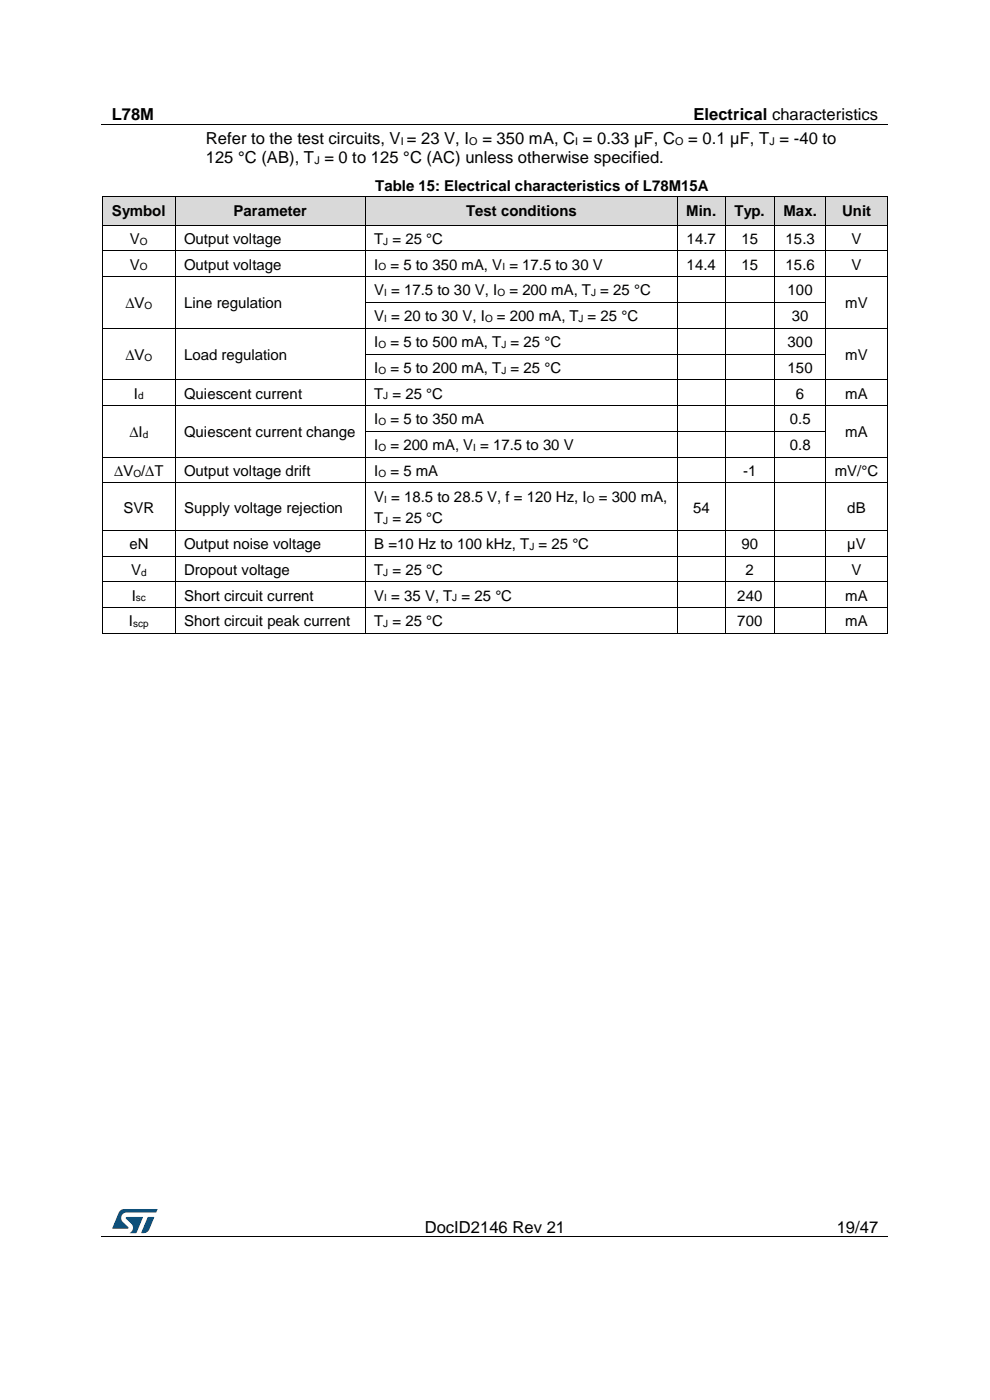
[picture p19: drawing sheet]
<svg xmlns="http://www.w3.org/2000/svg" width="210mm" height="297mm" viewBox="0 0 210 297" stroke-linecap="round" stroke-linejoin="round" font-family="sans-serif">
<defs><g id="words">
<g font-size="3.5">
<text x="23.7" y="25.5">L78M</text>
<text x="147.1" y="25.5">Electrical characteristics</text>
<text x="43.7" y="30.6">Refer to the test circuits, V = 23 V, I</text>
<text x="43.7" y="34.7">125 °C (AB), T = 0 to 125 °C (AC) unless otherwise specified.</text>
<text x="102.3" y="30.6">= 350 mA, C = 0.33 µF, C</text>
<text x="146" y="30.6">= 0.1 µF, T = -40 to</text>
<text x="90.1" y="261.5">DocID2146 Rev 21</text>
<text x="177.5" y="261.5">19/47</text>
</g>
<g font-size="3.2">
<text x="79.6" y="40.4">Table 15: Electrical characteristics of L78M15A</text>
<text x="23.7" y="45.8">Symbol</text>
<text x="49.5" y="45.8">Parameter</text>
<text x="98.9" y="45.8">Test conditions</text>
<text x="145.6" y="45.8">Min.</text>
<text x="155.8" y="45.8">Typ.</text>
<text x="166.2" y="45.8">Max.</text>
<text x="178.6" y="45.8">Unit</text>
<text x="27.6" y="51.7">V</text>
<text x="39" y="51.7">Output voltage</text>
<text x="79.4" y="51.7">T = 25 °C</text>
<text x="145.7" y="51.7">14.7</text>
<text x="157.3" y="51.7">15</text>
<text x="166.7" y="51.7">15.3</text>
<text x="180.6" y="51.7">V</text>
<text x="27.6" y="57.2">V</text>
<text x="39" y="57.2">Output voltage</text>
<text x="79.4" y="57.2">I</text>
<text x="82.8" y="57.2">= 5 to 350 mA, V = 17.5 to 30 V</text>
<text x="145.7" y="57.2">14.4</text>
<text x="157.3" y="57.2">15</text>
<text x="166.7" y="57.2">15.6</text>
<text x="180.6" y="57.2">V</text>
<text x="26.6" y="65.4">∆V</text>
<text x="39" y="65.4">Line regulation</text>
<text x="79.4" y="62.7">V = 17.5 to 30 V, I</text>
<text x="108.1" y="62.7">= 200 mA, T = 25 °C</text>
<text x="167.1" y="62.7">100</text>
<text x="179.3" y="65.4">mV</text>
<text x="79.4" y="68.1">V = 20 to 30 V, I</text>
<text x="105.4" y="68.1">= 200 mA, T = 25 °C</text>
<text x="168" y="68.1">30</text>
<text x="26.6" y="76.3">∆V</text>
<text x="39" y="76.3">Load regulation</text>
<text x="79.4" y="73.6">I</text>
<text x="82.8" y="73.6">= 5 to 500 mA, T = 25 °C</text>
<text x="167.1" y="73.6">300</text>
<text x="179.3" y="76.3">mV</text>
<text x="79.4" y="79.1">I</text>
<text x="82.8" y="79.1">= 5 to 200 mA, T = 25 °C</text>
<text x="167.1" y="79.1">150</text>
<text x="28.4" y="84.5">I</text>
<text x="39" y="84.5">Quiescent current</text>
<text x="79.4" y="84.5">T = 25 °C</text>
<text x="168.9" y="84.5">6</text>
<text x="179.3" y="84.5">mA</text>
<text x="27.4" y="92.8">∆I</text>
<text x="39" y="92.8">Quiescent current change</text>
<text x="79.4" y="90">I</text>
<text x="79.4" y="95.5">I</text>
<text x="82.8" y="90">= 5 to 350 mA</text>
<text x="82.8" y="95.5">= 200 mA, V = 17.5 to 30 V</text>
<text x="167.5" y="90">0.5</text>
<text x="167.5" y="95.5">0.8</text>
<text x="179.3" y="92.8">mA</text>
<text x="24.2" y="100.9">∆V /∆T</text>
<text x="39" y="100.9">Output voltage drift</text>
<text x="79.4" y="100.9">I</text>
<text x="82.8" y="100.9">= 5 mA</text>
<text x="157.6" y="100.9">-1</text>
<text x="177.1" y="100.9">mV/°C</text>
<text x="79.4" y="106.4">V = 18.5 to 28.5 V, f = 120 Hz, I</text>
<text x="127" y="106.4">= 300 mA,</text>
<text x="26.2" y="108.7">SVR</text>
<text x="39" y="108.7">Supply voltage rejection</text>
<text x="79.4" y="111">T = 25 °C</text>
<text x="147" y="108.7">54</text>
<text x="179.7" y="108.7">dB</text>
<text x="27.4" y="116.5">eN</text>
<text x="39" y="116.5">Output noise voltage</text>
<text x="79.4" y="116.5">B =10 Hz to 100 kHz, T = 25 °C</text>
<text x="157.3" y="116.5">90</text>
<text x="179.7" y="116.5">µV</text>
<text x="27.8" y="121.9">V</text>
<text x="39" y="121.9">Dropout voltage</text>
<text x="79.4" y="121.9">T = 25 °C</text>
<text x="158.2" y="121.9">2</text>
<text x="180.6" y="121.9">V</text>
<text x="27.9" y="127.4">I</text>
<text x="39" y="127.4">Short circuit current</text>
<text x="79.4" y="127.4">V = 35 V, T = 25 °C</text>
<text x="156.4" y="127.4">240</text>
<text x="179.3" y="127.4">mA</text>
<text x="27.4" y="132.9">I</text>
<text x="39" y="132.9">Short circuit peak current</text>
<text x="79.4" y="132.9">T = 25 °C</text>
<text x="156.4" y="132.9">700</text>
<text x="179.3" y="132.9">mA</text>
</g>
<g font-size="2.3">
<text x="66.7" y="34.8">J</text>
<text x="85" y="30.8">I</text>
<text x="99.6" y="30.8">O</text>
<text x="122" y="30.8">I</text>
<text x="143.2" y="30.8">O</text>
<text x="163.3" y="30.8">J</text>
</g>
<g font-size="2.1">
<text x="29.7" y="51.9">O</text>
<text x="81.3" y="51.9">J</text>
<text x="29.7" y="57.4">O</text>
<text x="80.3" y="57.4">O</text>
<text x="106.6" y="57.4">I</text>
<text x="30.7" y="65.6">O</text>
<text x="81.5" y="62.8">I</text>
<text x="105.5" y="62.8">O</text>
<text x="125.4" y="62.8">J</text>
<text x="81.5" y="68.3">I</text>
<text x="102.9" y="68.3">O</text>
<text x="122.7" y="68.3">J</text>
<text x="30.7" y="76.5">O</text>
<text x="80.3" y="73.8">O</text>
<text x="106.4" y="73.8">J</text>
<text x="80.3" y="79.3">O</text>
<text x="106.4" y="79.3">J</text>
<text x="29.3" y="84.7">d</text>
<text x="81.3" y="84.7">J</text>
<text x="30.3" y="92.9">d</text>
<text x="80.3" y="90.2">O</text>
<text x="80.3" y="95.6">O</text>
<text x="100.4" y="95.6">I</text>
<text x="28.3" y="101.1">O</text>
<text x="80.3" y="101.1">O</text>
<text x="81.5" y="106.6">I</text>
<text x="124.5" y="106.6">O</text>
<text x="81.3" y="111.2">J</text>
<text x="112.3" y="116.6">J</text>
<text x="29.9" y="122.1">d</text>
<text x="81.3" y="122.1">J</text>
<text x="28.8" y="127.6">sc</text>
<text x="81.5" y="127.6">I</text>
<text x="96" y="127.6">J</text>
<text x="28.2" y="133.1">scp</text>
<text x="81.3" y="133.1">J</text>
</g>
</g></defs>
<path d="M21.5 26.5h166.8M21.5 262.4h166.8" fill="none" stroke="#000" stroke-width=".21"/>
<g fill="#000">
<path d="M104.4 26.4h.1v.1h-.1z" fill-rule="evenodd"/>
<path d="M61.6 262.3h.1v.2h-.1z" fill-rule="evenodd"/>
<path d="M148 262.3h.2v.2h-.2z" fill-rule="evenodd"/>
</g>
<g fill="#005288">
<path d="M25.4 256.9l.6-.4h.4l7 .1-.3 .6h-6.2a1.26 1.26 0 0 0-1.2 1.1 1.26 1.26 0 0 0 .8 1.4l.7 .6v.3l-3.4 .1z"/>
<path d="M31.4 258.2l1.3 .1-1 2.5a1.32 1.32 0 0 1-1.7 .7z"/>
<path d="M26.7 258.2l3.6 .1-1.4 3.3h-1.4a1.35 1.35 0 0 0 .7-1.2 1.35 1.35 0 0 0-.8-1.2l-.7-.6z"/>
</g>
<g fill="#d9d9d9">
<path d="M21.9 41.7h15.2v6h-15.2z" fill-rule="evenodd"/>
<path d="M23.7 41.7h11.5v6h-11.5z" fill-rule="evenodd"/>
<path d="M37.2 41.7h40.2v6h-40.2z" fill-rule="evenodd"/>
<path d="M39 41.7h36.6v6h-36.6z" fill-rule="evenodd"/>
<path d="M77.5 41.7h66.1v6h-66.1z" fill-rule="evenodd"/>
<path d="M79.4 41.7h62.4v6h-62.4z" fill-rule="evenodd"/>
<path d="M143.7 41.7h10.1v6h-10.1z" fill-rule="evenodd"/>
<path d="M145.6 41.7h6.4v6h-6.4z" fill-rule="evenodd"/>
<path d="M153.9 41.7h10.3v6h-10.3z" fill-rule="evenodd"/>
<path d="M155.8 41.7h6.6v6h-6.6z" fill-rule="evenodd"/>
<path d="M164.3 41.7h10.9v6h-10.9z" fill-rule="evenodd"/>
<path d="M166.2 41.7h7.1v6h-7.1z" fill-rule="evenodd"/>
<path d="M175.2 41.7h13v6h-13z" fill-rule="evenodd"/>
<path d="M177.1 41.7h9.3v6h-9.3z" fill-rule="evenodd"/>
</g>
<g fill="#000">
<path d="M21.7 47.7h.2v.1h-.2z" fill-rule="evenodd"/>
<path d="M21.7 47.7h.2v.1h-.2z" fill-rule="evenodd"/>
<path d="M21.7 53.1h.2v.2h-.2z" fill-rule="evenodd"/>
<path d="M21.7 58.6h.2v.2h-.2z" fill-rule="evenodd"/>
<path d="M21.7 41.6l.1 .1z" fill-rule="evenodd"/>
<path d="M21.7 41.6l.1 .1z" fill-rule="evenodd"/>
<path d="M21.9 47.7h.1v.1h-.1z" fill-rule="evenodd"/>
<path d="M37 47.7h.2v.1h-.2z" fill-rule="evenodd"/>
<path d="M37 53.1h.2v.2h-.2z" fill-rule="evenodd"/>
<path d="M37 58.6h.2v.2h-.2z" fill-rule="evenodd"/>
<path d="M37.1 41.6l.1 .1z" fill-rule="evenodd"/>
<path d="M37.2 47.7h.2v.1h-.2z" fill-rule="evenodd"/>
<path d="M77.4 47.7h.1v.1h-.1z" fill-rule="evenodd"/>
<path d="M77.4 53.1h.1v.2h-.1z" fill-rule="evenodd"/>
<path d="M77.4 58.6h.1v.2h-.1z" fill-rule="evenodd"/>
<path d="M77.4 41.6l.1 .1z" fill-rule="evenodd"/>
<path d="M77.5 47.7h.2v.1h-.2z" fill-rule="evenodd"/>
<path d="M143.6 47.7h.2v.1h-.2z" fill-rule="evenodd"/>
<path d="M143.6 53.1h.2v.2h-.2z" fill-rule="evenodd"/>
<path d="M143.6 58.6h.2v.2h-.2z" fill-rule="evenodd"/>
<path d="M143.6 41.6l.1 .1z" fill-rule="evenodd"/>
<path d="M143.8 47.7h.1v.1h-.1z" fill-rule="evenodd"/>
<path d="M153.8 47.7h.2v.1h-.2z" fill-rule="evenodd"/>
<path d="M153.8 53.1h.2v.2h-.2z" fill-rule="evenodd"/>
<path d="M153.8 58.6h.2v.2h-.2z" fill-rule="evenodd"/>
<path d="M153.8 41.6l.1 .1z" fill-rule="evenodd"/>
<path d="M154 47.7h.1v.1h-.1z" fill-rule="evenodd"/>
<path d="M164.2 47.7h.1v.1h-.1z" fill-rule="evenodd"/>
<path d="M164.2 53.1h.1v.2h-.1z" fill-rule="evenodd"/>
<path d="M164.2 58.6h.1v.2h-.1z" fill-rule="evenodd"/>
<path d="M164.2 41.6l.1 .1z" fill-rule="evenodd"/>
<path d="M164.3 47.7h.2v.1h-.2z" fill-rule="evenodd"/>
<path d="M175.1 47.7h.2v.1h-.2z" fill-rule="evenodd"/>
<path d="M175.1 53.1h.2v.2h-.2z" fill-rule="evenodd"/>
<path d="M175.1 58.6h.2v.2h-.2z" fill-rule="evenodd"/>
<path d="M175.1 41.6l.1 .1z" fill-rule="evenodd"/>
<path d="M175.3 47.7h.1v.1h-.1z" fill-rule="evenodd"/>
<path d="M188.2 47.7h.1v.1h-.1z" fill-rule="evenodd"/>
<path d="M188.2 47.7h.1v.1h-.1z" fill-rule="evenodd"/>
<path d="M188.2 53.1h.1v.2h-.1z" fill-rule="evenodd"/>
<path d="M188.2 58.6h.1v.2h-.1z" fill-rule="evenodd"/>
<path d="M188.2 41.6l.1 .1z" fill-rule="evenodd"/>
<path d="M188.2 41.6l.1 .1z" fill-rule="evenodd"/>
<path d="M21.7 64.1h.2v.1h-.2z" fill-rule="evenodd"/>
<path d="M21.7 69.5h.2v.2h-.2z" fill-rule="evenodd"/>
<path d="M21.7 75h.2v.2h-.2z" fill-rule="evenodd"/>
<path d="M37 64.1h.2v.1h-.2z" fill-rule="evenodd"/>
<path d="M37 69.5h.2v.2h-.2z" fill-rule="evenodd"/>
<path d="M37 75h.2v.2h-.2z" fill-rule="evenodd"/>
<path d="M77.4 64.1h.1v.1h-.1z" fill-rule="evenodd"/>
<path d="M77.4 69.5h.1v.2h-.1z" fill-rule="evenodd"/>
<path d="M77.4 75h.1v.2h-.1z" fill-rule="evenodd"/>
<path d="M143.6 64.1h.2v.1h-.2z" fill-rule="evenodd"/>
<path d="M143.6 69.5h.2v.2h-.2z" fill-rule="evenodd"/>
<path d="M143.6 75h.2v.2h-.2z" fill-rule="evenodd"/>
<path d="M153.8 64.1h.2v.1h-.2z" fill-rule="evenodd"/>
<path d="M153.8 69.5h.2v.2h-.2z" fill-rule="evenodd"/>
<path d="M153.8 75h.2v.2h-.2z" fill-rule="evenodd"/>
<path d="M164.2 64.1h.1v.1h-.1z" fill-rule="evenodd"/>
<path d="M164.2 69.5h.1v.2h-.1z" fill-rule="evenodd"/>
<path d="M164.2 75h.1v.2h-.1z" fill-rule="evenodd"/>
<path d="M175.1 64.1h.2v.1h-.2z" fill-rule="evenodd"/>
<path d="M175.1 69.5h.2v.2h-.2z" fill-rule="evenodd"/>
<path d="M175.1 75h.2v.2h-.2z" fill-rule="evenodd"/>
<path d="M188.2 64.1h.1v.1h-.1z" fill-rule="evenodd"/>
<path d="M188.2 69.5h.1v.2h-.1z" fill-rule="evenodd"/>
<path d="M188.2 75h.1v.2h-.1z" fill-rule="evenodd"/>
<path d="M21.7 80.5h.2v.2h-.2z" fill-rule="evenodd"/>
<path d="M21.7 85.9h.2v.2h-.2z" fill-rule="evenodd"/>
<path d="M21.7 91.4h.2v.2h-.2z" fill-rule="evenodd"/>
<path d="M21.7 96.9h.2v.1h-.2z" fill-rule="evenodd"/>
<path d="M37 80.5h.2v.2h-.2z" fill-rule="evenodd"/>
<path d="M37 85.9h.2v.2h-.2z" fill-rule="evenodd"/>
<path d="M37 91.4h.2v.2h-.2z" fill-rule="evenodd"/>
<path d="M37 96.9h.2v.1h-.2z" fill-rule="evenodd"/>
<path d="M77.4 80.5h.1v.2h-.1z" fill-rule="evenodd"/>
<path d="M77.4 85.9h.1v.2h-.1z" fill-rule="evenodd"/>
<path d="M77.4 91.4h.1v.2h-.1z" fill-rule="evenodd"/>
<path d="M77.4 96.9h.1v.1h-.1z" fill-rule="evenodd"/>
<path d="M143.6 80.5h.2v.2h-.2z" fill-rule="evenodd"/>
<path d="M143.6 85.9h.2v.2h-.2z" fill-rule="evenodd"/>
<path d="M143.6 91.4h.2v.2h-.2z" fill-rule="evenodd"/>
<path d="M143.6 96.9h.2v.1h-.2z" fill-rule="evenodd"/>
<path d="M153.8 80.5h.2v.2h-.2z" fill-rule="evenodd"/>
<path d="M153.8 85.9h.2v.2h-.2z" fill-rule="evenodd"/>
<path d="M153.8 91.4h.2v.2h-.2z" fill-rule="evenodd"/>
<path d="M153.8 96.9h.2v.1h-.2z" fill-rule="evenodd"/>
<path d="M164.2 80.5h.1v.2h-.1z" fill-rule="evenodd"/>
<path d="M164.2 85.9h.1v.2h-.1z" fill-rule="evenodd"/>
<path d="M164.2 91.4h.1v.2h-.1z" fill-rule="evenodd"/>
<path d="M164.2 96.9h.1v.1h-.1z" fill-rule="evenodd"/>
<path d="M175.1 80.5h.2v.2h-.2z" fill-rule="evenodd"/>
<path d="M175.1 85.9h.2v.2h-.2z" fill-rule="evenodd"/>
<path d="M175.1 91.4h.2v.2h-.2z" fill-rule="evenodd"/>
<path d="M175.1 96.9h.2v.1h-.2z" fill-rule="evenodd"/>
<path d="M188.2 80.5h.1v.2h-.1z" fill-rule="evenodd"/>
<path d="M188.2 85.9h.1v.2h-.1z" fill-rule="evenodd"/>
<path d="M188.2 91.4h.1v.2h-.1z" fill-rule="evenodd"/>
<path d="M188.2 96.9h.1v.1h-.1z" fill-rule="evenodd"/>
<path d="M21.7 102.3h.2v.2h-.2z" fill-rule="evenodd"/>
<path d="M21.7 112.4h.2v.2h-.2z" fill-rule="evenodd"/>
<path d="M21.7 117.9h.2v.1h-.2z" fill-rule="evenodd"/>
<path d="M37 102.3h.2v.2h-.2z" fill-rule="evenodd"/>
<path d="M37 112.4h.2v.2h-.2z" fill-rule="evenodd"/>
<path d="M37 117.9h.2v.1h-.2z" fill-rule="evenodd"/>
<path d="M77.4 102.3h.1v.2h-.1z" fill-rule="evenodd"/>
<path d="M77.4 112.4h.1v.2h-.1z" fill-rule="evenodd"/>
<path d="M77.4 117.9h.1v.1h-.1z" fill-rule="evenodd"/>
<path d="M143.6 102.3h.2v.2h-.2z" fill-rule="evenodd"/>
<path d="M143.6 112.4h.2v.2h-.2z" fill-rule="evenodd"/>
<path d="M143.6 117.9h.2v.1h-.2z" fill-rule="evenodd"/>
<path d="M153.8 102.3h.2v.2h-.2z" fill-rule="evenodd"/>
<path d="M153.8 112.4h.2v.2h-.2z" fill-rule="evenodd"/>
<path d="M153.8 117.9h.2v.1h-.2z" fill-rule="evenodd"/>
<path d="M164.2 102.3h.1v.2h-.1z" fill-rule="evenodd"/>
<path d="M164.2 112.4h.1v.2h-.1z" fill-rule="evenodd"/>
<path d="M164.2 117.9h.1v.1h-.1z" fill-rule="evenodd"/>
<path d="M175.1 102.3h.2v.2h-.2z" fill-rule="evenodd"/>
<path d="M175.1 112.4h.2v.2h-.2z" fill-rule="evenodd"/>
<path d="M175.1 117.9h.2v.1h-.2z" fill-rule="evenodd"/>
<path d="M188.2 102.3h.1v.2h-.1z" fill-rule="evenodd"/>
<path d="M188.2 112.4h.1v.2h-.1z" fill-rule="evenodd"/>
<path d="M188.2 117.9h.1v.1h-.1z" fill-rule="evenodd"/>
<path d="M21.7 123.3h.2v.2h-.2z" fill-rule="evenodd"/>
<path d="M21.7 128.8h.2v.2h-.2z" fill-rule="evenodd"/>
<path d="M21.7 134.3h.2v.2h-.2z" fill-rule="evenodd"/>
<path d="M21.7 134.3h.2v.2h-.2z" fill-rule="evenodd"/>
<path d="M37 123.3h.2v.2h-.2z" fill-rule="evenodd"/>
<path d="M37 128.8h.2v.2h-.2z" fill-rule="evenodd"/>
<path d="M37 134.3h.2v.2h-.2z" fill-rule="evenodd"/>
<path d="M77.4 123.3h.1v.2h-.1z" fill-rule="evenodd"/>
<path d="M77.4 128.8h.1v.2h-.1z" fill-rule="evenodd"/>
<path d="M77.4 134.3h.1v.2h-.1z" fill-rule="evenodd"/>
<path d="M143.6 123.3h.2v.2h-.2z" fill-rule="evenodd"/>
<path d="M143.6 128.8h.2v.2h-.2z" fill-rule="evenodd"/>
<path d="M143.6 134.3h.2v.2h-.2z" fill-rule="evenodd"/>
<path d="M153.8 123.3h.2v.2h-.2z" fill-rule="evenodd"/>
<path d="M153.8 128.8h.2v.2h-.2z" fill-rule="evenodd"/>
<path d="M153.8 134.3h.2v.2h-.2z" fill-rule="evenodd"/>
<path d="M164.2 123.3h.1v.2h-.1z" fill-rule="evenodd"/>
<path d="M164.2 128.8h.1v.2h-.1z" fill-rule="evenodd"/>
<path d="M164.2 134.3h.1v.2h-.1z" fill-rule="evenodd"/>
<path d="M175.1 123.3h.2v.2h-.2z" fill-rule="evenodd"/>
<path d="M175.1 128.8h.2v.2h-.2z" fill-rule="evenodd"/>
<path d="M175.1 134.3h.2v.2h-.2z" fill-rule="evenodd"/>
<path d="M188.2 123.3h.1v.2h-.1z" fill-rule="evenodd"/>
<path d="M188.2 128.8h.1v.2h-.1z" fill-rule="evenodd"/>
<path d="M188.2 134.3h.1v.2h-.1z" fill-rule="evenodd"/>
<path d="M188.2 134.3h.1v.2h-.1z" fill-rule="evenodd"/>
</g>
<g fill="none" stroke="#000" stroke-width=".21">
<path d="M21.8 41.7v6M21.8 47.8v5.3M21.8 53.3v5.3M21.8 58.8v5.3M21.8 41.6h15.3M21.9 53.2h15.2M21.9 58.7h15.2M22 47.8h15.1M37.1 47.8v5.3M37.1 53.3v5.3M37.1 58.8v5.3M37.1 41.7v6"/>
<path d="M37.2 41.6h40.2M37.2 53.2h40.2M37.2 58.7h40.2M37.4 47.8h40M77.4 41.7v6M77.4 47.8v5.3M77.4 53.3v5.3M77.4 58.8v5.3M77.5 41.6h66.1M77.5 53.2h66.1M77.5 58.7h66.1M77.7 47.8h65.9"/>
<path d="M143.7 47.8v5.3M143.7 53.3v5.3M143.7 58.8v5.3M143.7 41.7v6M143.7 41.6h10.1M143.8 53.2h10M143.8 58.7h10M143.9 47.8h9.9M153.9 41.7v6M153.9 47.8v5.3M153.9 53.3v5.3M153.9 58.8v5.3"/>
<path d="M153.9 41.6h10.3M154 53.2h10.2M154 58.7h10.2M154.1 47.8h10.1M164.2 41.7v6M164.2 47.8v5.3M164.2 53.3v5.3M164.2 58.8v5.3M164.3 41.6h10.8M164.3 53.2h10.8M164.3 58.7h10.8M164.5 47.8h10.6"/>
<path d="M175.2 41.7v6M175.2 47.8v5.3M175.2 53.3v5.3M175.2 58.8v5.3M175.2 41.6h13M175.3 53.2h12.9M175.3 58.7h12.9M175.4 47.8h12.8M188.3 41.7v6M188.3 47.8v5.3M188.3 53.3v5.3M188.3 58.8v5.3"/>
<path d="M21.8 64.2v5.3M21.8 69.7v5.3M21.8 75.2v5.3M21.9 69.6h15.2M37.1 64.2v5.3M37.1 69.7v5.3M37.1 75.2v5.3M37.2 69.6h40.2M77.4 64.2v5.3M77.4 69.7v5.3M77.4 75.2v5.3M77.5 64.1h66.1"/>
<path d="M77.5 69.6h66.1M77.5 75.1h66.1M143.7 64.2v5.3M143.7 69.7v5.3M143.7 75.2v5.3M143.8 64.1h10M143.8 69.6h10M143.8 75.1h10M153.9 64.2v5.3M153.9 69.7v5.3M153.9 75.2v5.3M154 64.1h10.2"/>
<path d="M154 69.6h10.2M154 75.1h10.2M164.2 64.2v5.3M164.2 69.7v5.3M164.2 75.2v5.3M164.3 64.1h10.8M164.3 69.6h10.8M164.3 75.1h10.8M175.2 64.2v5.3M175.2 69.7v5.3M175.2 75.2v5.3M175.3 69.6h12.9"/>
<path d="M188.3 64.2v5.3M188.3 69.7v5.3M188.3 75.2v5.3M21.8 80.7v5.2M21.8 86.1v5.3M21.8 91.6v5.3M21.8 97v5.3M21.9 80.6h15.2M21.9 86h15.2M21.9 97h15.2M37.1 80.7v5.2M37.1 86.1v5.3"/>
<path d="M37.1 91.6v5.3M37.1 97v5.3M37.2 80.6h40.2M37.2 86h40.2M37.2 97h40.2M77.4 80.7v5.2M77.4 86.1v5.3M77.4 91.6v5.3M77.4 97v5.3M77.5 80.6h66.1M77.5 86h66.1M77.5 91.5h66.1"/>
<path d="M77.5 97h66.1M143.7 80.7v5.2M143.7 86.1v5.3M143.7 91.6v5.3M143.7 97v5.3M143.8 80.6h10M143.8 86h10M143.8 91.5h10M143.8 97h10M153.9 80.7v5.2M153.9 86.1v5.3M153.9 91.6v5.3"/>
<path d="M153.9 97v5.3M154 80.6h10.2M154 86h10.2M154 91.5h10.2M154 97h10.2M164.2 80.7v5.2M164.2 86.1v5.3M164.2 91.6v5.3M164.2 97v5.3M164.3 80.6h10.8M164.3 86h10.8M164.3 91.5h10.8"/>
<path d="M164.3 97h10.8M175.2 80.7v5.2M175.2 86.1v5.3M175.2 91.6v5.3M175.2 97v5.3M175.3 80.6h12.9M175.3 86h12.9M175.3 97h12.9M188.3 80.7v5.2M188.3 86.1v5.3M188.3 91.6v5.3M188.3 97v5.3"/>
<path d="M21.8 102.5v9.9M21.8 112.6v5.3M21.8 118v5.3M21.9 102.4h15.2M21.9 112.5h15.2M21.9 118h15.2M37.1 102.5v9.9M37.1 112.6v5.3M37.1 118v5.3M37.2 102.4h40.2M37.2 112.5h40.2M37.2 118h40.2"/>
<path d="M77.4 102.5v9.9M77.4 112.6v5.3M77.4 118v5.3M77.5 102.4h66.1M77.5 112.5h66.1M77.5 118h66.1M143.7 102.5v9.9M143.7 112.6v5.3M143.7 118v5.3M143.8 102.4h10M143.8 112.5h10M143.8 118h10"/>
<path d="M153.9 102.5v9.9M153.9 112.6v5.3M153.9 118v5.3M154 102.4h10.2M154 112.5h10.2M154 118h10.2M164.2 102.5v9.9M164.2 112.6v5.3M164.2 118v5.3M164.3 102.4h10.8M164.3 112.5h10.8M164.3 118h10.8"/>
<path d="M175.2 102.5v9.9M175.2 112.6v5.3M175.2 118v5.3M175.3 102.4h12.9M175.3 112.5h12.9M175.3 118h12.9M188.3 102.5v9.9M188.3 112.6v5.3M188.3 118v5.3M21.8 123.5v5.3M21.8 129v5.3M21.9 123.4h15.2"/>
<path d="M21.9 128.9h15.2M21.9 134.4h15.2M37.1 123.5v5.3M37.1 129v5.3M37.2 123.4h40.2M37.2 128.9h40.2M37.2 134.4h40.2M77.4 123.5v5.3M77.4 129v5.3M77.5 123.4h66.1M77.5 128.9h66.1M77.5 134.4h66.1"/>
<path d="M143.7 123.5v5.3M143.7 129v5.3M143.8 123.4h10M143.8 128.9h10M143.8 134.4h10M153.9 123.5v5.3M153.9 129v5.3M154 123.4h10.2M154 128.9h10.2M154 134.4h10.2M164.2 123.5v5.3M164.2 129v5.3"/>
<path d="M164.3 123.4h10.8M164.3 128.9h10.8M164.3 134.4h10.8M175.2 123.5v5.3M175.2 129v5.3M175.3 123.4h12.9M175.3 128.9h12.9M175.3 134.4h12.9M188.3 123.5v5.3M188.3 129v5.3"/>
</g>
<use href="#words"/>
</svg>
